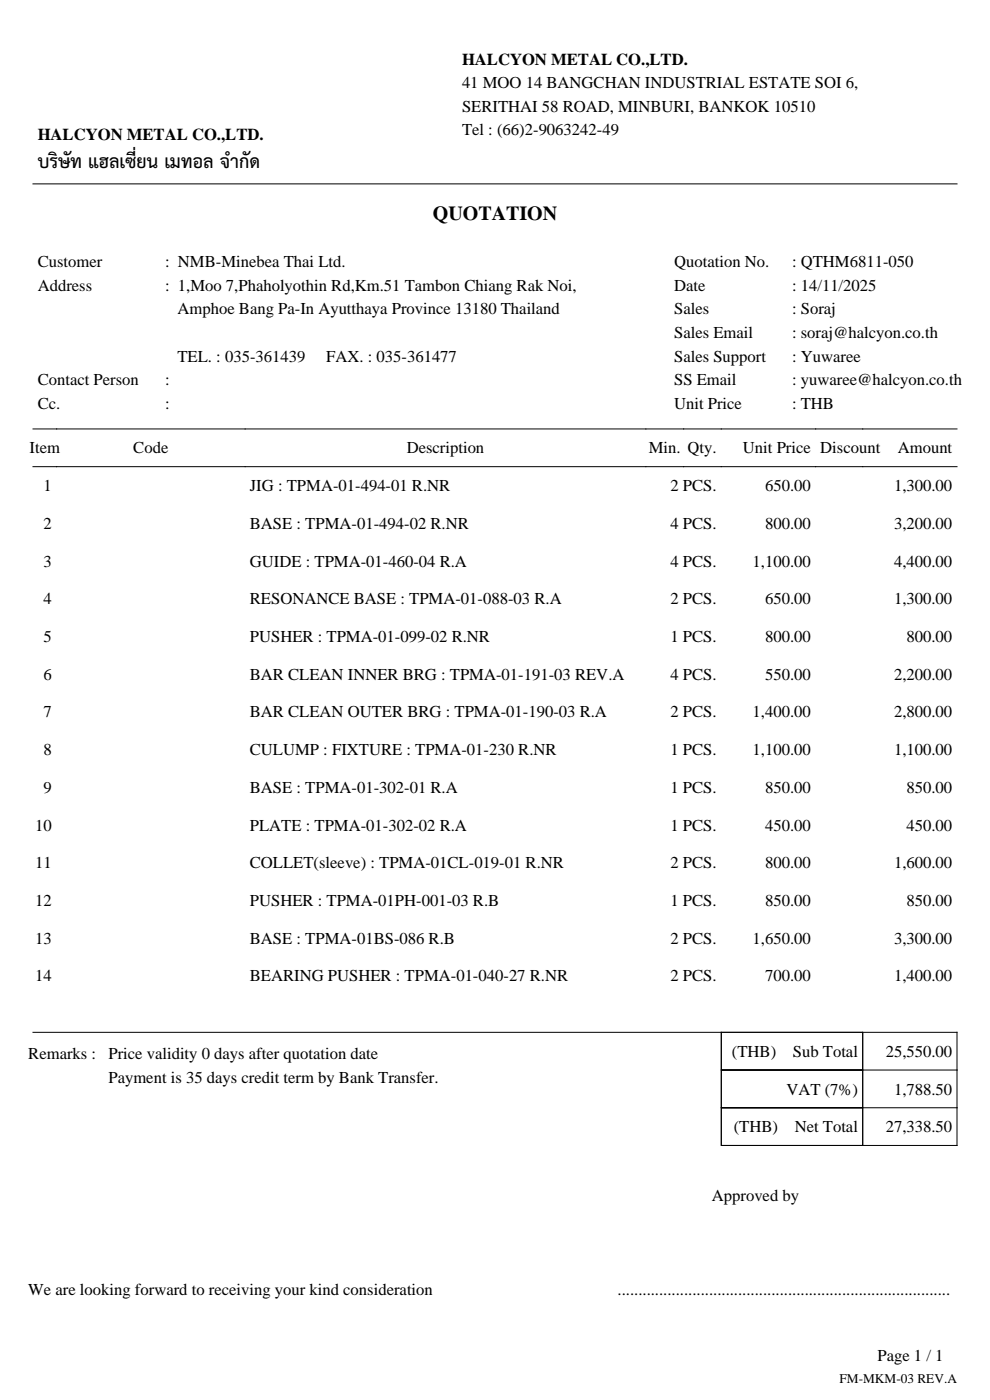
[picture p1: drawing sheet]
<svg xmlns="http://www.w3.org/2000/svg" width="210mm" height="297mm" viewBox="0 0 210 297" stroke-linecap="round" stroke-linejoin="round" font-family="sans-serif">
<defs><g id="words">
<text font-size="5.6" x="8" y="35.6">บริษัท แฮลเซี่ยน เมทอล จำกัด</text>
<text font-size="4.2" x="91.8" y="46.7">QUOTATION</text>
<g font-size="3.5">
<text x="98" y="13.8">HALCYON METAL CO.,LTD.</text>
<text x="98" y="18.7">41 MOO 14 BANGCHAN INDUSTRIAL ESTATE SOI 6,</text>
<text x="98" y="23.7">SERITHAI 58 ROAD, MINBURI, BANKOK 10510</text>
<text x="8" y="29.8">HALCYON METAL CO.,LTD.</text>
<text x="98" y="28.7">Tel : (66)2-9063242-49</text>
<text x="8" y="56.7">Customer</text>
<text x="35" y="56.7">: NMB-Minebea Thai Ltd.</text>
<text x="143" y="56.7">Quotation No.</text>
<text x="168" y="56.7">: QTHM6811-050</text>
<text x="8" y="61.7">Address</text>
<text x="35" y="61.7">: 1,Moo 7,Phaholyothin Rd,Km.51 Tambon Chiang Rak Noi,</text>
<text x="143" y="61.7">Date</text>
<text x="168" y="61.7">: 14/11/2025</text>
<text x="37.6" y="66.7">Amphoe Bang Pa-In Ayutthaya Province 13180 Thailand</text>
<text x="143" y="66.7">Sales</text>
<text x="143" y="71.7">Sales Email</text>
<text x="168" y="66.7">: Soraj</text>
<text x="168" y="71.7">: soraj@halcyon.co.th</text>
<text x="37.6" y="76.7">TEL. : 035-361439</text>
<text x="69.2" y="76.7">FAX. : 035-361477</text>
<text x="143" y="76.7">Sales Support</text>
<text x="168" y="76.7">: Yuwaree</text>
<text x="8" y="81.7">Contact Person</text>
<text x="35" y="81.7">:</text>
<text x="143" y="81.7">SS Email</text>
<text x="168" y="81.7">: yuwaree@halcyon.co.th</text>
<text x="8" y="86.7">Cc.</text>
<text x="35" y="86.7">:</text>
<text x="143" y="86.7">Unit Price</text>
<text x="168" y="86.7">: THB</text>
<text x="6.3" y="96.2">Item</text>
<text x="28.3" y="96.2">Code</text>
<text x="86.3" y="96.2">Description</text>
<text x="137.6" y="96.2">Min. Qty.</text>
<text x="157.6" y="96.2">Unit Price Discount</text>
<text x="190.4" y="96.2">Amount</text>
<text x="9.2" y="104.2">1</text>
<text x="53" y="104.2">JIG : TPMA-01-494-01 R.NR</text>
<text x="142.2" y="104.2">2 PCS.</text>
<text x="162.3" y="104.2">650.00</text>
<text x="189.7" y="104.2">1,300.00</text>
<text x="9.2" y="112.2">2</text>
<text x="53" y="112.2">BASE : TPMA-01-494-02 R.NR</text>
<text x="142.2" y="112.2">4 PCS.</text>
<text x="162.3" y="112.2">800.00</text>
<text x="189.7" y="112.2">3,200.00</text>
<text x="9.2" y="120.2">3</text>
<text x="53" y="120.2">GUIDE : TPMA-01-460-04 R.A</text>
<text x="142.2" y="120.2">4 PCS.</text>
<text x="159.7" y="120.2">1,100.00</text>
<text x="189.7" y="120.2">4,400.00</text>
<text x="9.2" y="128.2">4</text>
<text x="53" y="128.2">RESONANCE BASE : TPMA-01-088-03 R.A</text>
<text x="142.2" y="128.2">2 PCS.</text>
<text x="162.3" y="128.2">650.00</text>
<text x="189.7" y="128.2">1,300.00</text>
<text x="9.2" y="136.2">5</text>
<text x="53" y="136.2">PUSHER : TPMA-01-099-02 R.NR</text>
<text x="142.2" y="136.2">1 PCS.</text>
<text x="162.3" y="136.2">800.00</text>
<text x="192.3" y="136.2">800.00</text>
<text x="9.2" y="144.2">6</text>
<text x="53" y="144.2">BAR CLEAN INNER BRG : TPMA-01-191-03 REV.A</text>
<text x="142.2" y="144.2">4 PCS.</text>
<text x="162.3" y="144.2">550.00</text>
<text x="189.7" y="144.2">2,200.00</text>
<text x="9.2" y="152.2">7</text>
<text x="53" y="152.2">BAR CLEAN OUTER BRG : TPMA-01-190-03 R.A</text>
<text x="142.2" y="152.2">2 PCS.</text>
<text x="159.7" y="152.2">1,400.00</text>
<text x="189.7" y="152.2">2,800.00</text>
<text x="9.2" y="160.2">8</text>
<text x="53" y="160.2">CULUMP : FIXTURE : TPMA-01-230 R.NR</text>
<text x="142.2" y="160.2">1 PCS.</text>
<text x="159.7" y="160.2">1,100.00</text>
<text x="189.7" y="160.2">1,100.00</text>
<text x="9.2" y="168.2">9</text>
<text x="53" y="168.2">BASE : TPMA-01-302-01 R.A</text>
<text x="142.2" y="168.2">1 PCS.</text>
<text x="162.3" y="168.2">850.00</text>
<text x="192.3" y="168.2">850.00</text>
<text x="7.5" y="176.2">10</text>
<text x="53" y="176.2">PLATE : TPMA-01-302-02 R.A</text>
<text x="142.2" y="176.2">1 PCS.</text>
<text x="162.3" y="176.2">450.00</text>
<text x="192.3" y="176.2">450.00</text>
<text x="7.5" y="184.2">11</text>
<text x="53" y="184.2">COLLET(sleeve) : TPMA-01CL-019-01 R.NR</text>
<text x="142.2" y="184.2">2 PCS.</text>
<text x="162.3" y="184.2">800.00</text>
<text x="189.7" y="184.2">1,600.00</text>
<text x="7.5" y="192.2">12</text>
<text x="53" y="192.2">PUSHER : TPMA-01PH-001-03 R.B</text>
<text x="142.2" y="192.2">1 PCS.</text>
<text x="162.3" y="192.2">850.00</text>
<text x="192.3" y="192.2">850.00</text>
<text x="7.5" y="200.2">13</text>
<text x="53" y="200.2">BASE : TPMA-01BS-086 R.B</text>
<text x="142.2" y="200.2">2 PCS.</text>
<text x="159.7" y="200.2">1,650.00</text>
<text x="189.7" y="200.2">3,300.00</text>
<text x="7.5" y="208.2">14</text>
<text x="53" y="208.2">BEARING PUSHER : TPMA-01-040-27 R.NR</text>
<text x="142.2" y="208.2">2 PCS.</text>
<text x="162.3" y="208.2">700.00</text>
<text x="189.7" y="208.2">1,400.00</text>
<text x="6" y="224.7">Remarks :</text>
<text x="23" y="224.7">Price validity 0 days after quotation date</text>
<text x="155.2" y="224.2">(THB)</text>
<text x="168.2" y="224.2">Sub Total</text>
<text x="187.9" y="224.2">25,550.00</text>
<text x="23" y="229.7">Payment is 35 days credit term by Bank Transfer.</text>
<text x="166.8" y="232.2">VAT (7%)</text>
<text x="189.7" y="232.2">1,788.50</text>
<text x="155.6" y="240.2">(THB)</text>
<text x="168.6" y="240.2">Net Total</text>
<text x="187.9" y="240.2">27,338.50</text>
<text x="151" y="254.7">Approved by</text>
<text x="6" y="274.7">We are looking forward to receiving your kind consideration</text>
<text x="131" y="274.7">................................................................................</text>
<text x="186.1" y="288.7">Page 1 / 1</text>
</g>
<text font-size="2.8" x="178.1" y="293.5">FM-MKM-03 REV.A</text>
</g></defs>
<path d="M7 39h196M7 91h196M7 99h196M7 219h146M153 219h30v8h-30zM183 219h20v24h-20M153 227h30v8h-30zM153 235h30v8h-30zM183 227h20M183 235h20" fill="none" stroke="#000" stroke-width=".21"/>
<use href="#words"/>
</svg>
